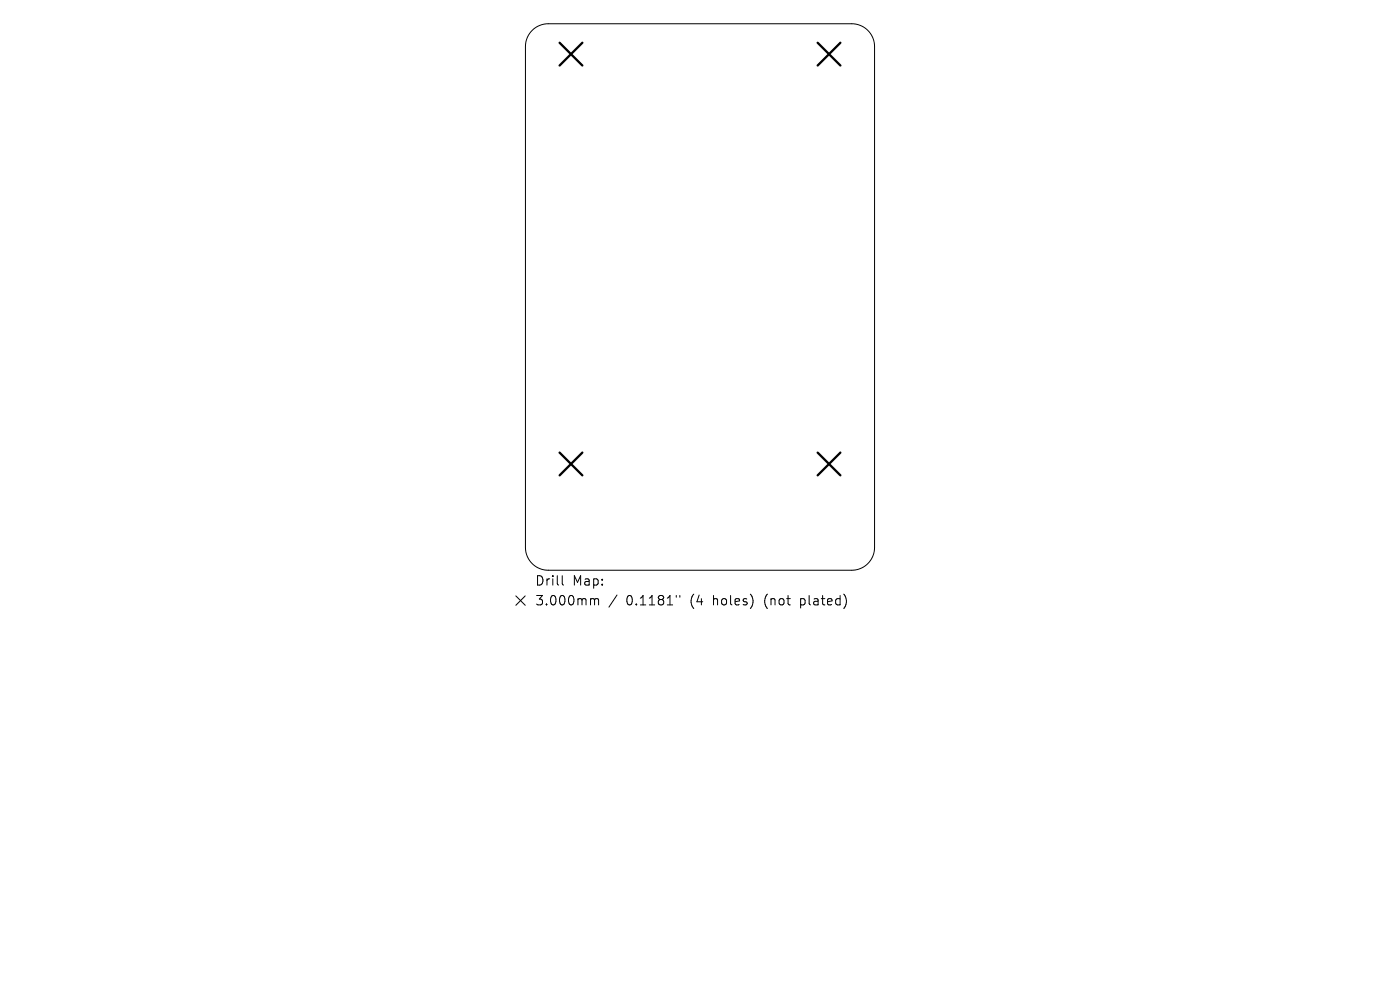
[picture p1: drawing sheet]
<svg xmlns="http://www.w3.org/2000/svg" width="297mm" height="210mm" viewBox="0 0 297 210" stroke-linecap="round" stroke-linejoin="round" font-family="sans-serif">
<defs><g id="words">
<g font-size="2.8">
<text x="113.4" y="124.5">Drill</text>
<text x="121.4" y="124.5">Map:</text>
<text x="113.4" y="128.7">3.000mm</text>
<text x="132.9" y="128.7">0.1181&quot;</text>
<text x="146.6" y="128.7">(4</text>
<text x="151.6" y="128.7">holes)</text>
<text x="162.6" y="128.7">(not</text>
<text x="170.4" y="128.7">plated)</text>
</g>
</g></defs>
<path d="M112.9 6.5a4.8 4.8 0 0 1 3.4-1.5h64.4a4.8 4.8 0 0 1 4.8 4.9v106.2a4.8 4.8 0 0 1-4.8 4.9h-64.4a4.8 4.8 0 0 1-4.8-4.9v-106.2a4.8 4.8 0 0 1 1.4-3.4zM109.4 126.4l2 2M111.4 126.4l-2 2M119.3 122.1v1.7l.3 .3M125.6 127l.4 .1 .1 .2M126.1 127.3l.3-.3 .5 .1 .1 1.2M126.1 127.3v1M130.9 126.2l-1.7 2.6M143.5 126.3v.4M144.2 126.3v.4" fill="none" stroke="#000" stroke-width=".21"/>
<path d="M118.7 9.1l4.8 4.8M123.5 9.1l-4.8 4.8M173.5 9.1l4.8 4.8M178.3 9.1l-4.8 4.8M118.7 96l4.8 4.8M123.5 96l-4.8 4.8M173.5 96l4.8 4.8M178.3 96l-4.8 4.8" fill="none" stroke="#000" stroke-width=".48"/>
<use href="#words"/>
</svg>
